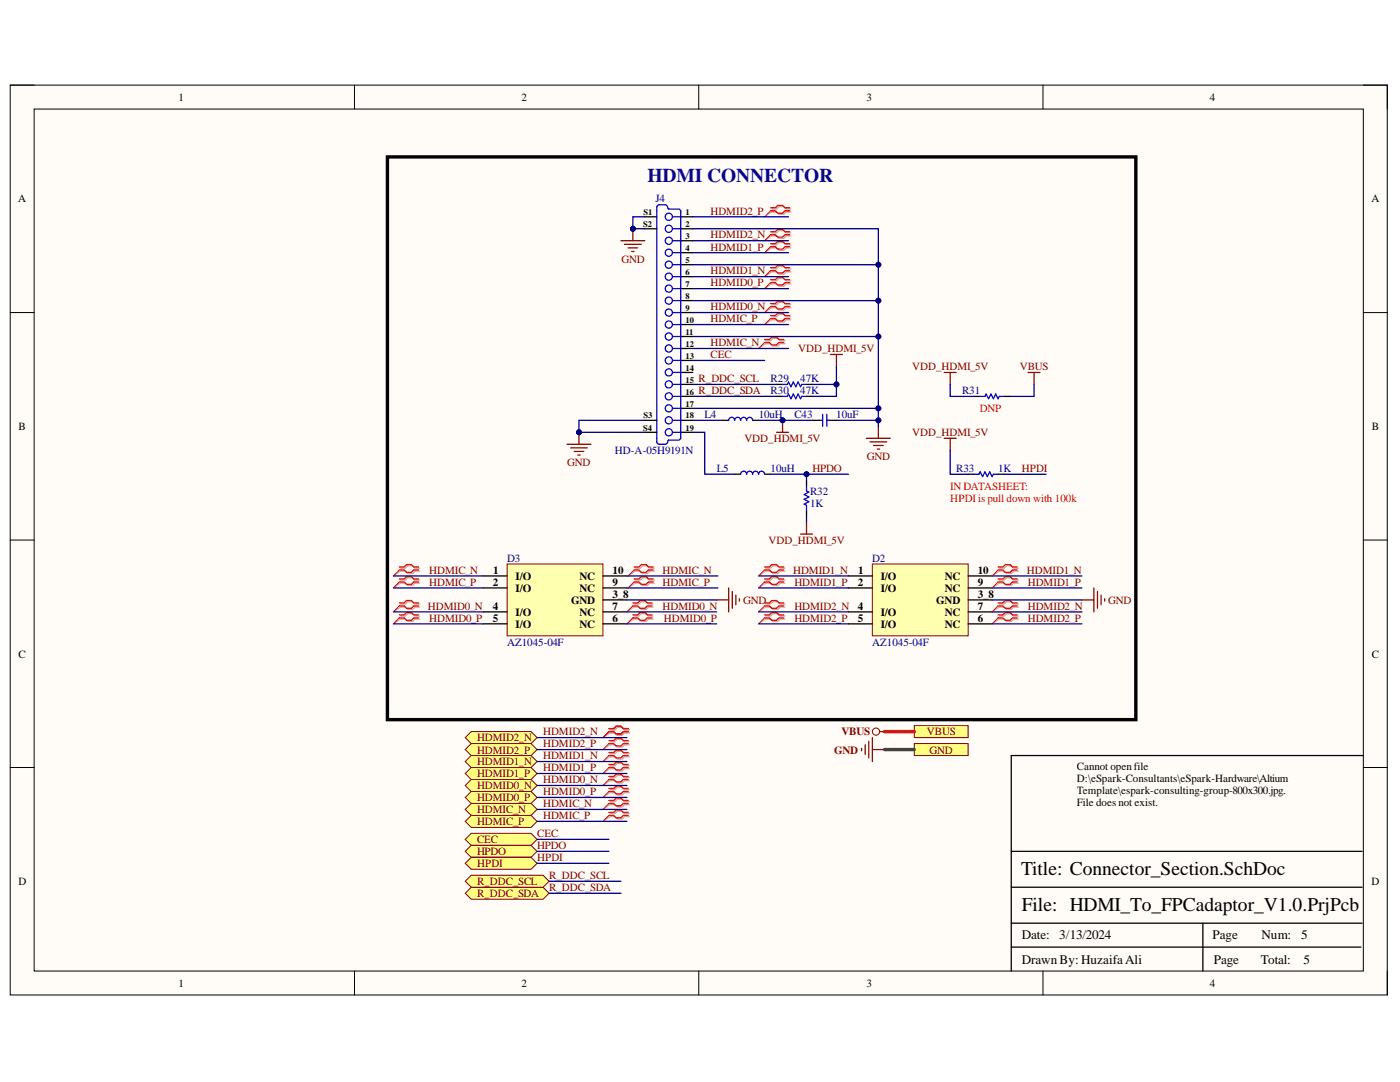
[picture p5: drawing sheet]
<svg xmlns="http://www.w3.org/2000/svg" width="279mm" height="216mm" viewBox="0 0 279 216" stroke-linecap="round" stroke-linejoin="round" font-family="sans-serif">
<defs><g id="words">
<text font-size="3.9" fill="#0b0b8e" x="129.2" y="36.3">HDMI CONNECTOR</text>
<g font-size="3.9">
<text x="203.8" y="174.5">Title: Connector_Section.SchDoc</text>
<text x="203.9" y="181.7">File: HDMI_To_FPCadaptor_V1.0.PrjPcb</text>
</g>
<g font-size="2.6">
<text x="203.9" y="187.5">Date:</text>
<text x="211.4" y="187.5">3/13/2024</text>
<text x="242" y="187.5">Page</text>
<text x="251.8" y="187.5">Num:</text>
<text x="259.7" y="187.5">5</text>
<text x="203.9" y="192.3">Drawn By: HuzaifaAli</text>
<text x="242.2" y="192.3">Page</text>
<text x="251.6" y="192.3">Total:</text>
<text x="260.2" y="192.3">5</text>
</g>
<g font-size="2.2">
<text x="35.6" y="20.1">1</text>
<text x="104.1" y="20.1">2</text>
<text x="172.9" y="20.1">3</text>
<text x="241.5" y="20.1">4</text>
<text x="3.6" y="40.4">A</text>
<text x="273.7" y="40.4">A</text>
<text x="3.7" y="85.8">B</text>
<text x="273.8" y="85.8">B</text>
<text x="98.3" y="116.9">2</text>
<text x="98.4" y="114.5">1</text>
<text x="102.9" y="115.7">I/O</text>
<text x="102.9" y="118.1">I/O</text>
<text x="115.7" y="118.1">NC</text>
<text x="115.7" y="115.7">NC</text>
<text x="122.3" y="119.3">3_8</text>
<text x="122.3" y="116.9">9</text>
<text x="122.3" y="114.5">10</text>
<text x="171.2" y="116.9">2</text>
<text x="171.3" y="114.5">1</text>
<text x="175.8" y="115.7">I/O</text>
<text x="175.8" y="118.1">I/O</text>
<text x="188.5" y="118.1">NC</text>
<text x="188.5" y="115.7">NC</text>
<text x="195.1" y="119.3">3_8</text>
<text x="195.1" y="116.9">9</text>
<text x="195.1" y="114.5">10</text>
<text x="98.3" y="121.6">4</text>
<text x="98.3" y="124.1">5</text>
<text x="102.9" y="122.9">I/O</text>
<text x="102.9" y="125.3">I/O</text>
<text x="114" y="120.4">GND</text>
<text x="115.7" y="125.3">NC</text>
<text x="115.7" y="122.9">NC</text>
<text x="122.3" y="124.1">6</text>
<text x="122.3" y="121.6">7</text>
<text x="171.2" y="121.6">4</text>
<text x="171.2" y="124.1">5</text>
<text x="175.8" y="122.9">I/O</text>
<text x="175.8" y="125.3">I/O</text>
<text x="186.9" y="120.4">GND</text>
<text x="188.5" y="125.3">NC</text>
<text x="188.5" y="122.9">NC</text>
<text x="195.1" y="124.1">6</text>
<text x="195.1" y="121.6">7</text>
<text x="3.7" y="131.3">C</text>
<text x="273.8" y="131.3">C</text>
<text x="214.9" y="153.7">Cannot openfile</text>
<text x="214.9" y="156">D:\eSpark-Consultants\eSpark-Hardware\Altium</text>
<text x="214.9" y="158.5">Template\espark-consulting-group-800x300.jpg.</text>
<text x="214.9" y="160.8">File does not exist.</text>
<text x="3.7" y="176.6">D</text>
<text x="273.7" y="176.6">D</text>
<text x="35.6" y="196.9">1</text>
<text x="104.1" y="196.9">2</text>
<text x="172.9" y="196.9">3</text>
<text x="241.5" y="196.9">4</text>
</g>
<g font-size="2.2" fill="#000080">
<text x="130.8" y="40.2">J4</text>
<text x="153.8" y="76.2">R29</text>
<text x="159.7" y="76.2">47K</text>
<text x="140.6" y="83.4">L4</text>
<text x="151.4" y="83.4">10uH</text>
<text x="153.8" y="78.7">R30</text>
<text x="158.5" y="83.4">C43</text>
<text x="159.7" y="78.7">47K</text>
<text x="166.9" y="83.4">10uF</text>
<text x="192" y="78.7">R31</text>
<text x="122.7" y="90.6">HD-A-05H9191N</text>
<text x="143.1" y="94.2">L5</text>
<text x="153.8" y="94.2">10uH</text>
<text x="190.8" y="94.2">R33</text>
<text x="199.2" y="94.2">1K</text>
<text x="161.7" y="98.7">R32</text>
<text x="161.7" y="101.1">1K</text>
<text x="101.2" y="112.1">D3</text>
<text x="174.1" y="112.1">D2</text>
<text x="101.2" y="128.8">AZ1045-04F</text>
<text x="174.1" y="128.8">AZ1045-04F</text>
</g>
<g font-size="2.2" fill="#800000">
<text x="141.8" y="42.8">HDMID2_P</text>
<text x="141.8" y="47.6">HDMID2_N</text>
<text x="124" y="52.4">GND</text>
<text x="141.8" y="50">HDMID1_P</text>
<text x="141.8" y="54.8">HDMID1_N</text>
<text x="141.8" y="57.1">HDMID0_P</text>
<text x="141.8" y="61.9">HDMID0_N</text>
<text x="141.8" y="64.3">HDMIC_P</text>
<text x="141.8" y="69.1">HDMIC_N</text>
<text x="141.8" y="71.5">CEC</text>
<text x="159.3" y="70.3">VDD_HDMI_5V</text>
<text x="139.4" y="76.2">R_DDC_SCL</text>
<text x="182" y="73.9">VDD_HDMI_5V</text>
<text x="203.5" y="73.9">VBUS</text>
<text x="139.4" y="78.7">R_DDC_SDA</text>
<text x="148.6" y="88.2">VDD_HDMI_5V</text>
<text x="182" y="87.1">VDD_HDMI_5V</text>
<text x="113.2" y="93">GND</text>
<text x="162.2" y="94.2">HPDO</text>
<text x="173" y="91.8">GND</text>
<text x="203.9" y="94.2">HPDI</text>
<text x="153.4" y="108.5">VDD_HDMI_5V</text>
<text x="85.6" y="114.5">HDMIC_N</text>
<text x="85.6" y="116.9">HDMIC_P</text>
<text x="132.2" y="114.5">HDMIC_N</text>
<text x="132.2" y="116.9">HDMIC_P</text>
<text x="158.3" y="114.5">HDMID1_N</text>
<text x="158.5" y="116.9">HDMID1_P</text>
<text x="204.9" y="114.5">HDMID1_N</text>
<text x="205.1" y="116.9">HDMID1_P</text>
<text x="85.4" y="121.6">HDMID0_N</text>
<text x="85.6" y="124.1">HDMID0_P</text>
<text x="132.2" y="121.6">HDMID0_N</text>
<text x="132.5" y="124.1">HDMID0_P</text>
<text x="148.3" y="120.4">GND</text>
<text x="158.5" y="124.1">HDMID2_P</text>
<text x="158.5" y="121.6">HDMID2_N</text>
<text x="205.1" y="124.1">HDMID2_P</text>
<text x="205.1" y="121.6">HDMID2_N</text>
<text x="221.2" y="120.4">GND</text>
<text x="95.2" y="147.9">HDMID2_N</text>
<text x="108.4" y="146.7">HDMID2_N</text>
<text x="108.4" y="149.1">HDMID2_P</text>
<text x="167.9" y="146.7">VBUS</text>
<text x="185" y="146.7">VBUS</text>
<text x="95.2" y="155.1">HDMID1_P</text>
<text x="95.2" y="152.7">HDMID1_N</text>
<text x="95.2" y="150.4">HDMID2_P</text>
<text x="108.4" y="153.9">HDMID1_P</text>
<text x="108.4" y="151.5">HDMID1_N</text>
<text x="166.5" y="150.4">GND</text>
<text x="185.5" y="150.4">GND</text>
<text x="95.2" y="159.9">HDMID0_P</text>
<text x="95.2" y="157.5">HDMID0_N</text>
<text x="108.4" y="156.3">HDMID0_N</text>
<text x="108.4" y="158.7">HDMID0_P</text>
<text x="108.4" y="161.1">HDMIC_N</text>
<text x="95.2" y="162.3">HDMIC_N</text>
<text x="95.2" y="164.6">HDMIC_P</text>
<text x="107.2" y="167">CEC</text>
<text x="108.4" y="163.5">HDMIC_P</text>
<text x="95.2" y="168.3">CEC</text>
<text x="95.2" y="170.6">HPDO</text>
<text x="95.2" y="173">HPDI</text>
<text x="107.2" y="169.5">HPDO</text>
<text x="107.2" y="171.8">HPDI</text>
<text x="95.2" y="179">R_DDC_SDA</text>
<text x="95.2" y="176.6">R_DDC_SCL</text>
<text x="109.6" y="175.4">R_DDC_SCL</text>
<text x="109.6" y="177.8">R_DDC_SDA</text>
</g>
<g font-size="2.2" fill="#f00">
<text x="195.6" y="82.2">DNP</text>
<text x="189.6" y="97.8">INDATASHEET:</text>
<text x="189.6" y="100.2">HPDI is pull down with 100k</text>
</g>
<g font-size="1.7">
<text x="128.3" y="45.3">S2</text>
<text x="128.4" y="42.9">S1</text>
<text x="136.8" y="45.3">2</text>
<text x="136.8" y="47.7">3</text>
<text x="136.8" y="42.9">1</text>
<text x="136.8" y="50.1">4</text>
<text x="136.8" y="52.5">5</text>
<text x="136.8" y="54.8">6</text>
<text x="136.8" y="57.2">7</text>
<text x="136.8" y="59.7">8</text>
<text x="136.8" y="62">9</text>
<text x="136.8" y="64.4">10</text>
<text x="136.8" y="66.8">11</text>
<text x="136.8" y="69.2">12</text>
<text x="136.8" y="71.6">13</text>
<text x="136.8" y="74">14</text>
<text x="136.8" y="76.4">15</text>
<text x="128.4" y="83.5">S3</text>
<text x="136.8" y="78.8">16</text>
<text x="136.8" y="81.1">17</text>
<text x="136.8" y="83.5">18</text>
<text x="128.3" y="86">S4</text>
<text x="136.8" y="86">19</text>
</g>
</g></defs>
<path d="M2 17h274.9v181.5h-274.9z" fill-rule="evenodd" fill="#fffcf8"/>
<path d="M2 17h274.9v181.5h-274.9z" fill="none" stroke="#000" stroke-width=".2"/>
<path d="M6.8 21.8h265.3v172h-265.3z" fill-rule="evenodd" fill="#fffcf8"/>
<g fill="none" stroke="#000" stroke-width=".2">
<path d="M2 17h4.8M70.7 17v4.8M139.4 17v4.8M208.2 17v4.8M272.1 17h4.8v4.8M6.8 21.8h265.3v172h-265.3zM2 62.4h4.8M272.1 62.4h4.8M2 107.8h4.8M272.1 107.8h4.8M2 153.1h4.8M272.1 153.1h4.8"/>
<path d="M70.7 193.8v4.7M139.5 193.8v4.7M208.2 193.8v4.7M276.9 193.8v4.7"/>
</g>
<path d="M272.1 150.8h-70.3v43M201.8 177h70M201.8 169.9h70M201.8 189h69.8M201.8 184.2h70M240.1 184.2v9.6" fill="none" stroke="#000" stroke-width=".25"/>
<path d="M172.9 87.5h4.8M173.6 88.2h3.4M174.3 88.9h2M175.1 89.6h.4M175.3 85.1v2.4" fill="none" stroke="#800000" stroke-width=".25"/>
<path d="M94 177h14.4l1.2 1.2-1.2 1.2h-14.4l-1.2-1.2z" fill-rule="evenodd" fill="#ffff80"/>
<path d="M94 177h14.4l1.2 1.2-1.2 1.2h-14.4l-1.2-1.2z" fill="none" stroke="#800000" stroke-width=".2"/>
<path d="M92.8 175.8l1.2-1.2h14.4l1.2 1.2-1.2 1.2h-14.4z" fill-rule="evenodd" fill="#ffff80"/>
<path d="M92.8 175.8l1.2-1.2h14.4l1.2 1.2-1.2 1.2h-14.4z" fill="none" stroke="#800000" stroke-width=".2"/>
<path d="M94 166.3h12l1.2 1.2-1.2 1.2h-12l-1.2-1.2z" fill-rule="evenodd" fill="#ffff80"/>
<path d="M94 166.3h12l1.2 1.2-1.2 1.2h-12l-1.2-1.2z" fill="none" stroke="#800000" stroke-width=".2"/>
<path d="M155 76.7h1.2M155 79.1h1.2M161 76.7h1.2M161 79.1h1.2" fill="none" stroke="#000" stroke-width=".25"/>
<path d="M156.2 76.7h.9l.3-.5 .4 1 .5-1 .5 1 .5-1 .5 1 .2-.5h1M156.2 79.1h.9l.3-.5 .4 1 .5-1 .5 1 .5-1 .5 1 .2-.5h1" fill="none" stroke="#00f" stroke-width=".25"/>
<path d="M123.9 48h4.8M124.6 48.8h3.4M125.4 49.5h1.9M126.1 50.2h.4M126.3 45.6v2.4M165.7 70.7h2.4M166.9 70.7v2.4" fill="none" stroke="#800000" stroke-width=".25"/>
<circle cx="126.3" cy="45.6" r=".48" fill="#000080"/>
<circle cx="126.3" cy="45.6" r=".48" fill="none" stroke="#000080" stroke-width=".2"/>
<path d="M113.2 88.6h4.7M113.9 89.4h3.3M114.6 90.1h1.9M115.3 90.8h.5M115.5 86.3v2.3" fill="none" stroke="#800000" stroke-width=".25"/>
<circle cx="115.6" cy="86.3" r=".48" fill="#000080"/>
<circle cx="115.6" cy="86.3" r=".48" fill="none" stroke="#000080" stroke-width=".2"/>
<path d="M155 86.3h2.4M156.2 83.9v2.4M143 119.7h2.4M145.4 117.3v4.8M146.1 118v3.4M146.9 118.7v2M147.6 119.5v.4M215.9 119.7h2.4M218.3 117.3v4.8M219 118v3.4M219.7 118.7v2M220.5 119.5v.4" fill="none" stroke="#800000" stroke-width=".25"/>
<path d="M77.3 31.3h149.4v112.3h-149.4z" fill="none" stroke="#000" stroke-width=".68"/>
<path d="M144.2 83.9h1.2M150.2 83.9h1.2M162.2 83.9h1.4M165.4 83.9h1.5" fill="none" stroke="#000" stroke-width=".25"/>
<path d="M145.4 83.9a.6 .6 0 0 1 .6-.6 .6 .6 0 0 1 .6 .6 .6 .6 0 0 1 .6-.6 .6 .6 0 0 1 .6 .6 .6 .6 0 0 1 .6-.6 .6 .6 0 0 1 .6 .6 .6 .6 0 0 1 .6-.6 .6 .6 0 0 1 .6 .6M163.6 83.9h.5M164.2 82.7v2.4M165 83.9h.5M165 82.7v2.4" fill="none" stroke="#00f" stroke-width=".25"/>
<circle cx="156.2" cy="83.9" r=".48" fill="#000080"/>
<circle cx="156.2" cy="83.9" r=".48" fill="none" stroke="#000080" stroke-width=".2"/>
<path d="M146.6 94.6h1.2M152.6 94.6h1.2" fill="none" stroke="#000" stroke-width=".25"/>
<path d="M147.8 94.6a.6 .6 0 0 1 .6-.6 .6 .6 0 0 1 .6 .6 .6 .6 0 0 1 .6-.6 .6 .6 0 0 1 .6 .6 .6 .6 0 0 1 .6-.6 .6 .6 0 0 1 .6 .6 .6 .6 0 0 1 .6-.6 .6 .6 0 0 1 .6 .6" fill="none" stroke="#00f" stroke-width=".25"/>
<path d="M92.8 169.9l1.2-1.2h12l1.2 1.2-1.2 1.2h-12z" fill-rule="evenodd" fill="#ffff80"/>
<path d="M92.8 169.9l1.2-1.2h12l1.2 1.2-1.2 1.2h-12z" fill="none" stroke="#800000" stroke-width=".2"/>
<path d="M92.8 172.3l1.2-1.2h12l1.2 1.2-1.2 1.2h-12z" fill-rule="evenodd" fill="#ffff80"/>
<path d="M92.8 172.3l1.2-1.2h12l1.2 1.2-1.2 1.2h-12z" fill="none" stroke="#800000" stroke-width=".2"/>
<path d="M194.4 79.1h1.2M200.4 79.1h1.2M193.2 94.6h1.2M199.2 94.6h1.2" fill="none" stroke="#000" stroke-width=".25"/>
<path d="M195.6 79.1h1l.2-.5 .5 1 .5-1 .4 1 .5-1 .5 1 .2-.5h1M194.4 94.6h1l.2-.5 .5 1 .5-1 .4 1 .5-1 .5 1 .2-.5h1" fill="none" stroke="#00f" stroke-width=".25"/>
<path d="M188.4 74.3h2.4M189.6 74.3v2.4M205.2 74.3h2.4M206.4 74.3v2.4M188.4 87.5h2.4M189.6 87.5v2.3" fill="none" stroke="#800000" stroke-width=".25"/>
<path d="M182.5 144.8h10.7v2.4h-10.7z" fill-rule="evenodd" fill="#ffff80"/>
<g fill="none" stroke="#800000" stroke-width=".2">
<path d="M182.5 144.8h10.7v2.4h-10.7z"/>
<circle cx="174.8" cy="146" r=".72"/>
</g>
<path d="M171.9 149.3v.5M172.7 148.6v1.9M173.4 147.9v3.3M174.1 147.2v4.8M174.1 149.6h2.4M175.5 146h1" fill="none" stroke="#800000" stroke-width=".25"/>
<path d="M182.5 148.4h10.7v2.4h-10.7z" fill-rule="evenodd" fill="#ffff80"/>
<path d="M182.5 148.4h10.7v2.4h-10.7z" fill="none" stroke="#800000" stroke-width=".2"/>
<path d="M174.1 112.5h19.1v14.4h-19.1z" fill-rule="evenodd" fill="#ffffb0"/>
<path d="M174.1 112.5h19.1v14.4h-19.1z" fill="none" stroke="#800000" stroke-width=".2"/>
<path d="M169.3 114.9h4.8M169.3 117.3h4.8M193.2 114.9h4.8M193.2 117.3h4.8M193.2 119.7h4.8M169.3 122.1h4.8M169.3 124.5h4.8M193.2 122.1h4.8M193.2 124.5h4.8" fill="none" stroke="#000" stroke-width=".25"/>
<path d="M101.2 112.5h19.1v14.4h-19.1z" fill-rule="evenodd" fill="#ffffb0"/>
<path d="M101.2 112.5h19.1v14.4h-19.1z" fill="none" stroke="#800000" stroke-width=".2"/>
<g fill="none" stroke="#000" stroke-width=".25">
<path d="M128.7 43.3h2.4M128.7 45.6h2.4M135.9 43.3h2.4M135.9 45.6h2.4M135.9 48h2.4M135.9 50.4h2.4M135.9 52.8h2.4M135.9 55.2h2.4M135.9 57.6h2.4M135.9 60h2.4M135.9 62.4h2.4M135.9 64.8h2.4"/>
<path d="M135.9 67.1h2.4M135.9 69.5h2.4M135.9 71.9h2.4M135.9 74.3h2.4M135.9 76.7h2.4M135.9 79.1h2.4M128.7 83.9h2.4M128.7 86.3h2.4M135.9 81.5h2.4M135.9 83.9h2.4M135.9 86.3h2.4M96.4 114.9h4.8"/>
<path d="M96.4 117.3h4.8M120.3 114.9h4.8M120.3 117.3h4.8M120.3 119.7h4.8M96.4 122.1h4.8M96.4 124.5h4.8M120.3 122.1h4.8M120.3 124.5h4.8"/>
</g>
<g fill="none" stroke="#00f" stroke-width=".25">
<path d="M133.4 41.7l-.1-.2a.55 .55 0 0 0-.5-.6h-1.5l-.2 .4v46.9l.2 .4h1.5a.7 .7 0 0 0 .5-.7l.1-.1M133.5 41.7h2M134.2 45.6h1.7M134.2 50.4h1.7M134.2 48h1.7M134.2 52.8h1.7M134.2 43.3h1.7M134.2 57.6h1.7M134.2 60h1.7M134.2 55.2h1.7M135.6 41.8l.3 .5M135.9 42.1v45.4"/>
<path d="M134.2 62.4h1.7M134.2 64.8h1.7M134.2 69.5h1.7M134.2 74.3h1.7M134.2 71.9h1.7M134.2 76.7h1.7M134.2 67.1h1.7M134.2 79.1h1.7M133.5 87.8h2M134.2 81.5h1.7M134.2 86.3h1.7M134.2 83.9h1.7"/>
<path d="M135.9 87.2l-.3 .6"/>
<circle cx="133.5" cy="52.8" r=".72"/>
<circle cx="133.5" cy="60" r=".72"/>
<circle cx="133.5" cy="50.4" r=".72"/>
<circle cx="133.5" cy="43.3" r=".72"/>
<circle cx="133.5" cy="55.2" r=".72"/>
<circle cx="133.5" cy="57.6" r=".72"/>
<circle cx="133.5" cy="45.6" r=".72"/>
<circle cx="133.5" cy="48" r=".72"/>
<circle cx="133.5" cy="62.4" r=".72"/>
<circle cx="133.5" cy="71.9" r=".72"/>
<circle cx="133.5" cy="64.8" r=".72"/>
<circle cx="133.5" cy="74.3" r=".72"/>
<circle cx="133.5" cy="79.1" r=".72"/>
<circle cx="133.5" cy="67.1" r=".72"/>
<circle cx="133.5" cy="69.5" r=".72"/>
<circle cx="133.5" cy="76.7" r=".72"/>
<circle cx="133.5" cy="83.9" r=".72"/>
<circle cx="133.5" cy="81.5" r=".72"/>
<circle cx="133.5" cy="86.3" r=".72"/>
</g>
<g fill="none" stroke="#d0a19e" stroke-width=".25">
<path d="M154 48.9h1l.5-.5h.9l.5 .5h.9M154 49.5h1l.5 .4h.9l.5-.4h.9M154 53.7h1l.5-.5h.9l.5 .5h.9M154 54.2h1l.5 .5h.9l.5-.5h.9M154 56h1l.5-.4h.9l.5 .4h.9M154 56.6h1l.5 .5h.9l.5-.5h.9M154 41.7h1l.5-.5h.9l.5 .5h.9M154 42.3h1l.5 .5h.9l.5-.5h.9M152.8 68h1l.5-.5h.9l.5 .5h1M152.8 68.6h1l.5 .5h.9l.5-.5h1M154 60.8h1l.5-.5h.9l.5 .5h.9M154 61.4h1l.5 .5h.9l.5-.5h.9"/>
<path d="M154 63.2h1l.5-.5h.9l.5 .5h.9M154 63.8h1l.5 .5h.9l.5-.5h.9"/>
</g>
<path d="M154 49.5l-1.4 .9M154 54.2l-1.4 1M154 56.6l-1.4 1M154 42.3l-1.4 1M152.8 68.6l-1.4 .9M154 61.4l-1.4 1M154 63.8l-1.4 1" fill="none" stroke="#d0a19e" stroke-width=".2"/>
<g fill="none" stroke="#f00" stroke-width=".25">
<path d="M153.8 48.6h.9l.5-.4h1l.5 .4h.9M153.8 49.2h.9l.5 .5h1l.5-.5h.9M153.8 53.4h.9l.5-.5h1l.5 .5h.9M153.8 54h.9l.5 .5h1l.5-.5h.9M153.8 55.8h.9l.5-.5h1l.5 .5h.9M153.8 56.4h.9l.5 .5h1l.5-.5h.9M153.8 41.5h.9l.5-.5h1l.5 .5h.9M153.8 42.1h.9l.5 .4h1l.5-.4h.9M152.6 67.7h.9l.5-.4h1l.5 .4h.9M152.6 68.3h.9l.5 .5h1l.5-.5h.9M153.8 60.6h.9l.5-.5h1l.5 .5h.9M153.8 61.2h.9l.5 .5h1l.5-.5h.9"/>
<path d="M153.8 63h.9l.5-.5h1l.5 .5h.9M153.8 63.6h.9l.5 .4h1l.5-.4h.9"/>
</g>
<path d="M153.8 49.2l-1.2 1.2M153.8 54l-1.2 1.2M153.8 56.4l-1.2 1.2M153.8 42.1l-1.2 1.2M152.6 68.3l-1.2 1.2M153.8 61.2l-1.2 1.2M153.8 63.6l-1.2 1.2" fill="none" stroke="#f00" stroke-width=".2"/>
<path d="M92.8 159.1l1.2-1.2h12l1.2 1.2-1.2 1.2h-12z" fill-rule="evenodd" fill="#ffff80"/>
<path d="M92.8 159.1l1.2-1.2h12l1.2 1.2-1.2 1.2h-12z" fill="none" stroke="#800000" stroke-width=".2"/>
<path d="M92.8 156.7l1.2-1.2h12l1.2 1.2-1.2 1.2h-12z" fill-rule="evenodd" fill="#ffff80"/>
<path d="M92.8 156.7l1.2-1.2h12l1.2 1.2-1.2 1.2h-12z" fill="none" stroke="#800000" stroke-width=".2"/>
<path d="M92.8 154.3l1.2-1.2h12l1.2 1.2-1.2 1.2h-12z" fill-rule="evenodd" fill="#ffff80"/>
<path d="M92.8 154.3l1.2-1.2h12l1.2 1.2-1.2 1.2h-12z" fill="none" stroke="#800000" stroke-width=".2"/>
<path d="M92.8 152l1.2-1.2h12l1.2 1.2-1.2 1.1h-12z" fill-rule="evenodd" fill="#ffff80"/>
<path d="M92.8 152l1.2-1.2h12l1.2 1.2-1.2 1.1h-12z" fill="none" stroke="#800000" stroke-width=".2"/>
<path d="M92.8 161.5l1.2-1.2h12l1.2 1.2-1.2 1.2h-12z" fill-rule="evenodd" fill="#ffff80"/>
<path d="M92.8 161.5l1.2-1.2h12l1.2 1.2-1.2 1.2h-12z" fill="none" stroke="#800000" stroke-width=".2"/>
<path d="M92.8 163.9l1.2-1.2h12l1.2 1.2-1.2 1.2h-12z" fill-rule="evenodd" fill="#ffff80"/>
<path d="M92.8 163.9l1.2-1.2h12l1.2 1.2-1.2 1.2h-12z" fill="none" stroke="#800000" stroke-width=".2"/>
<g fill="none" stroke="#d0a19e" stroke-width=".25">
<path d="M79.9 113.4h1l.5-.5h.9l.5 .5h1M79.9 114h1l.5 .4h.9l.5-.4h1M79.9 115.8h1l.5-.5h.9l.5 .5h1M79.9 116.4h1l.5 .4h.9l.5-.4h1M152.8 113.4h1l.5-.5h.9l.5 .5h1M152.8 114h1l.5 .4h.9l.5-.4h1M152.8 115.8h1l.5-.5h.9l.5 .5h1M152.8 116.4h1l.5 .4h.9l.5-.4h1M79.9 120.5h1l.5-.4h.9l.5 .4h1M79.9 121.1h1l.5 .5h.9l.5-.5h1M79.9 122.9h1l.5-.4h.9l.5 .4h1M79.9 123.5h1l.5 .5h.9l.5-.5h1"/>
<path d="M152.8 120.5h1l.5-.4h.9l.5 .4h1M152.8 121.1h1l.5 .5h.9l.5-.5h1M152.8 122.9h1l.5-.4h.9l.5 .4h1M152.8 123.5h1l.5 .5h.9l.5-.5h1M121.8 160h.9l.5-.5h1l.4 .5h1M121.8 155.2h.9l.5-.5h1l.4 .5h1M121.8 155.8h.9l.5 .5h1l.4-.5h1M121.8 157.6h.9l.5-.5h1l.4 .5h1M121.8 158.2h.9l.5 .4h1l.4-.4h1M121.8 150.4h.9l.5-.5h1l.4 .5h1M121.8 151h.9l.5 .5h1l.4-.5h1M121.8 152.8h.9l.5-.5h1l.4 .5h1"/>
<path d="M121.8 153.4h.9l.5 .5h1l.4-.5h1M121.8 160.6h.9l.5 .4h1l.4-.4h1M121.8 162.3h.9l.5-.4h1l.4 .4h1M121.8 162.9h.9l.5 .5h1l.4-.5h1"/>
</g>
<g fill="none" stroke="#d0a19e" stroke-width=".2">
<path d="M79.9 114l-1.4 .9M79.9 116.4l-1.4 .9M152.8 114l-1.4 .9M152.8 116.4l-1.4 .9M79.9 121.1l-1.4 1M79.9 123.5l-1.4 1M152.8 121.1l-1.4 1M152.8 123.5l-1.4 1M121.8 155.8l-1.5 .9M121.8 158.2l-1.5 .9M121.8 151l-1.5 1M121.8 153.4l-1.5 .9"/>
<path d="M121.8 160.6l-1.5 .9M121.8 162.9l-1.5 1"/>
</g>
<g fill="none" stroke="#f00" stroke-width=".25">
<path d="M79.7 113.1h1l.4-.4h1l.5 .4h.9M79.7 113.7h1l.4 .5h1l.5-.5h.9M79.7 115.5h1l.4-.5h1l.5 .5h.9M79.7 116.1h1l.4 .5h1l.5-.5h.9M152.6 113.1h.9l.5-.4h1l.5 .4h.9M152.6 113.7h.9l.5 .5h1l.5-.5h.9M152.6 115.5h.9l.5-.5h1l.5 .5h.9M152.6 116.1h.9l.5 .5h1l.5-.5h.9M79.7 120.3h1l.4-.5h1l.5 .5h.9M79.7 120.9h1l.4 .5h1l.5-.5h.9M79.7 122.7h1l.4-.5h1l.5 .5h.9M79.7 123.3h1l.4 .5h1l.5-.5h.9"/>
<path d="M152.6 120.3h.9l.5-.5h1l.5 .5h.9M152.6 120.9h.9l.5 .5h1l.5-.5h.9M152.6 122.7h.9l.5-.5h1l.5 .5h.9M152.6 123.3h.9l.5 .5h1l.5-.5h.9M121.5 159.7h1l.5-.5h.9l.5 .5h1M121.5 154.9h1l.5-.4h.9l.5 .4h1M121.5 155.5h1l.5 .5h.9l.5-.5h1M121.5 157.3h1l.5-.4h.9l.5 .4h1M121.5 157.9h1l.5 .5h.9l.5-.5h1M121.5 150.2h1l.5-.5h.9l.5 .5h1M121.5 150.8h1l.5 .4h.9l.5-.4h1M121.5 152.6h1l.5-.5h.9l.5 .5h1"/>
<path d="M121.5 153.1h1l.5 .5h.9l.5-.5h1M121.5 160.3h1l.5 .5h.9l.5-.5h1M121.5 162.1h1l.5-.5h.9l.5 .5h1M121.5 162.7h1l.5 .5h.9l.5-.5h1"/>
</g>
<g fill="none" stroke="#f00" stroke-width=".2">
<path d="M79.7 113.7l-1.2 1.2M79.7 116.1l-1.2 1.2M152.6 113.7l-1.2 1.2M152.6 116.1l-1.2 1.2M79.7 120.9l-1.2 1.2M79.7 123.3l-1.2 1.2M152.6 120.9l-1.2 1.2M152.6 123.3l-1.2 1.2M121.5 155.5l-1.2 1.2M121.5 157.9l-1.2 1.2M121.5 150.8l-1.2 1.2M121.5 153.1l-1.2 1.2"/>
<path d="M121.5 160.3l-1.2 1.2M121.5 162.7l-1.2 1.2"/>
</g>
<path d="M92.8 149.6l1.2-1.2h12l1.2 1.2-1.2 1.2h-12z" fill-rule="evenodd" fill="#ffff80"/>
<path d="M92.8 149.6l1.2-1.2h12l1.2 1.2-1.2 1.2h-12z" fill="none" stroke="#800000" stroke-width=".2"/>
<path d="M94 146h12l1.2 1.2-1.2 1.2h-12l-1.2-1.2z" fill-rule="evenodd" fill="#ffff80"/>
<path d="M94 146h12l1.2 1.2-1.2 1.2h-12l-1.2-1.2z" fill="none" stroke="#800000" stroke-width=".2"/>
<g fill="none" stroke="#d0a19e" stroke-width=".25">
<path d="M154 46.5h1l.5-.5h.9l.5 .5h.9M154 47.1h1l.5 .5h.9l.5-.5h.9M126.8 113.4h.9l.5-.5h1l.5 .5h.9M126.8 114h.9l.5 .4h1l.5-.4h.9M126.8 115.8h.9l.5-.5h1l.5 .5h.9M126.8 116.4h.9l.5 .4h1l.5-.4h.9M199.4 113.4h1l.5-.5h.9l.5 .5h1M199.4 114h1l.5 .4h.9l.5-.4h1M199.4 115.8h1l.5-.5h.9l.5 .5h1M199.4 116.4h1l.5 .4h.9l.5-.4h1M126.5 120.5h1l.5-.4h.9l.5 .4h1M126.5 121.1h1l.5 .5h.9l.5-.5h1"/>
<path d="M126.5 122.9h1l.5-.4h.9l.5 .4h1M126.5 123.5h1l.5 .5h.9l.5-.5h1M199.4 120.5h1l.5-.4h.9l.5 .4h1M199.4 121.1h1l.5 .5h.9l.5-.5h1M199.4 122.9h1l.5-.4h.9l.5 .4h1M199.4 123.5h1l.5 .5h.9l.5-.5h1M121.8 145.6h.9l.5-.5h1l.4 .5h1M121.8 146.2h.9l.5 .5h1l.4-.5h1M121.8 148h.9l.5-.5h1l.4 .5h1M121.8 148.6h.9l.5 .5h1l.4-.5h1"/>
</g>
<path d="M154 47.1l-1.4 .9M126.8 114l-1.4 .9M126.8 116.4l-1.4 .9M199.4 114l-1.4 .9M199.4 116.4l-1.4 .9M126.5 121.1l-1.4 1M126.5 123.5l-1.4 1M199.4 121.1l-1.4 1M199.4 123.5l-1.4 1M121.8 146.2l-1.5 1M121.8 148.6l-1.5 1" fill="none" stroke="#d0a19e" stroke-width=".2"/>
<g fill="none" stroke="#f00" stroke-width=".25">
<path d="M153.8 46.2h.9l.5-.4h1l.5 .4h.9M153.8 46.8h.9l.5 .5h1l.5-.5h.9M126.6 113.1h.9l.5-.4h.9l.5 .4h1M126.6 113.7h.9l.5 .5h.9l.5-.5h1M126.6 115.5h.9l.5-.5h.9l.5 .5h1M126.6 116.1h.9l.5 .5h.9l.5-.5h1M199.2 113.1h1l.4-.4h1l.5 .4h.9M199.2 113.7h1l.4 .5h1l.5-.5h.9M199.2 115.5h1l.4-.4h1l.5 .4h.9M199.2 116.1h1l.4 .5h1l.5-.5h.9M126.3 120.3h1l.4-.5h1l.5 .5h.9M126.3 120.9h1l.4 .5h1l.5-.5h.9"/>
<path d="M126.3 122.7h1l.4-.5h1l.5 .5h.9M126.3 123.3h1l.4 .5h1l.5-.5h.9M199.2 120.3h1l.4-.5h1l.5 .5h.9M199.2 120.9h1l.4 .5h1l.5-.5h.9M199.2 122.7h1l.4-.5h1l.5 .5h.9M199.2 123.3h1l.4 .5h1l.5-.5h.9M121.5 145.4h1l.5-.5h.9l.5 .5h1M121.5 146h1l.5 .5h.9l.5-.5h1M121.5 147.8h1l.5-.5h.9l.5 .5h1M121.5 148.4h1l.5 .4h.9l.5-.4h1"/>
</g>
<path d="M153.8 46.8l-1.2 1.2M126.6 113.7l-1.2 1.2M126.6 116.1l-1.2 1.2M199.2 113.7l-1.2 1.2M199.2 116.1l-1.2 1.2M126.3 120.9l-1.2 1.2M126.3 123.3l-1.2 1.2M199.2 120.9l-1.2 1.2M199.2 123.3l-1.2 1.2M121.5 146l-1.2 1.2M121.5 148.4l-1.2 1.2" fill="none" stroke="#f00" stroke-width=".2"/>
<path d="M161 95.8v1.2M161 101.8v1.2" fill="none" stroke="#000" stroke-width=".25"/>
<path d="M161 97v1l.4 .2-.9 .5 .9 .5-.9 .4 .9 .5-.9 .5 .5 .2v1" fill="none" stroke="#00f" stroke-width=".25"/>
<path d="M159.8 106.6h2.4M161 104.2v2.4" fill="none" stroke="#800000" stroke-width=".25"/>
<path d="M126.3 45.6h2.4M138.3 43.3h19.1M138.3 50.4h19.1M138.3 55.2h19.1M138.3 57.6h19.1M138.3 62.4h19.1M138.3 64.8h19.1M138.3 71.9h14.3M138.3 76.7h16.7M138.3 79.1h16.7" fill="none" stroke="#000080" stroke-width=".25"/>
<circle cx="126.3" cy="45.6" r=".48" fill="#000080"/>
<circle cx="126.3" cy="45.6" r=".48" fill="none" stroke="#000080" stroke-width=".2"/>
<path d="M128.7 43.3h-2.4v2.3" fill="none" stroke="#000080" stroke-width=".25"/>
<circle cx="126.3" cy="45.6" r=".48" fill="#000080"/>
<circle cx="126.3" cy="45.6" r=".48" fill="none" stroke="#000080" stroke-width=".2"/>
<path d="M115.5 86.3h13.2" fill="none" stroke="#000080" stroke-width=".25"/>
<circle cx="115.6" cy="86.3" r=".48" fill="#000080"/>
<circle cx="115.6" cy="86.3" r=".48" fill="none" stroke="#000080" stroke-width=".2"/>
<path d="M138.3 83.9h5.9M151.4 83.9h10.8M125.1 119.7h17.9M198 119.7h17.9" fill="none" stroke="#000080" stroke-width=".25"/>
<circle cx="156.2" cy="83.9" r=".48" fill="#000080"/>
<circle cx="156.2" cy="83.9" r=".48" fill="none" stroke="#000080" stroke-width=".2"/>
<path d="M166.9 83.9h8.4" fill="none" stroke="#000080" stroke-width=".25"/>
<circle cx="175.3" cy="83.9" r=".48" fill="#000080"/>
<circle cx="175.3" cy="83.9" r=".48" fill="none" stroke="#000080" stroke-width=".2"/>
<path d="M128.7 83.9h-13.2v2.4" fill="none" stroke="#000080" stroke-width=".25"/>
<circle cx="115.6" cy="86.3" r=".48" fill="#000080"/>
<circle cx="115.6" cy="86.3" r=".48" fill="none" stroke="#000080" stroke-width=".2"/>
<path d="M138.3 45.6h37v7.2M189.6 76.7v2.4h4.8M206.4 76.7v2.4h-4.8M138.3 86.3h2.3v8.3h6M189.6 89.8v4.8h3.6M200.4 94.6h8.4M107.2 167.5h14.3M107.2 169.9h14.3M107.2 172.3h14.3M109.6 175.8h14.3M109.6 178.2h14.3" fill="none" stroke="#000080" stroke-width=".25"/>
<path d="M176.5 146h6" fill="none" stroke="#f00" stroke-width=".68"/>
<path d="M176.5 149.6h6" fill="none" stroke="#38761d" stroke-width=".68"/>
<circle cx="175.3" cy="52.8" r=".48" fill="#000080"/>
<circle cx="175.3" cy="52.8" r=".48" fill="none" stroke="#000080" stroke-width=".2"/>
<path d="M138.3 81.5h37v3.6" fill="none" stroke="#000080" stroke-width=".25"/>
<circle cx="175.3" cy="83.9" r=".48" fill="#000080"/>
<circle cx="175.3" cy="83.9" r=".48" fill="none" stroke="#000080" stroke-width=".2"/>
<circle cx="175.3" cy="81.5" r=".48" fill="#000080"/>
<circle cx="175.3" cy="81.5" r=".48" fill="none" stroke="#000080" stroke-width=".2"/>
<path d="M138.3 67.1h37v14.4" fill="none" stroke="#000080" stroke-width=".25"/>
<circle cx="175.3" cy="81.5" r=".48" fill="#000080"/>
<circle cx="175.3" cy="81.5" r=".48" fill="none" stroke="#000080" stroke-width=".2"/>
<circle cx="175.3" cy="67.1" r=".48" fill="#000080"/>
<circle cx="175.3" cy="67.1" r=".48" fill="none" stroke="#000080" stroke-width=".2"/>
<path d="M138.3 60h37v7.1" fill="none" stroke="#000080" stroke-width=".25"/>
<circle cx="175.3" cy="67.1" r=".48" fill="#000080"/>
<circle cx="175.3" cy="67.1" r=".48" fill="none" stroke="#000080" stroke-width=".2"/>
<circle cx="175.3" cy="60" r=".48" fill="#000080"/>
<circle cx="175.3" cy="60" r=".48" fill="none" stroke="#000080" stroke-width=".2"/>
<path d="M138.3 52.8h37v7.2" fill="none" stroke="#000080" stroke-width=".25"/>
<circle cx="175.3" cy="60" r=".48" fill="#000080"/>
<circle cx="175.3" cy="60" r=".48" fill="none" stroke="#000080" stroke-width=".2"/>
<circle cx="175.3" cy="52.8" r=".48" fill="#000080"/>
<circle cx="175.3" cy="52.8" r=".48" fill="none" stroke="#000080" stroke-width=".2"/>
<g fill="none" stroke="#000080" stroke-width=".25">
<path d="M138.3 48h19.1M138.3 69.5h19.1M153.8 94.6h15.5M78.5 117.3h17.9M78.5 114.9h17.9M151.4 117.3h17.9M151.4 114.9h17.9M78.5 124.5h17.9M78.5 122.1h17.9M151.4 124.5h17.9M151.4 122.1h17.9M107.2 159.1h17.9"/>
<path d="M107.2 154.3h17.9M107.2 152h17.9M107.2 156.7h17.9M107.2 147.2h17.9M107.2 149.6h17.9M107.2 163.9h17.9M107.2 161.5h17.9"/>
</g>
<circle cx="161" cy="94.6" r=".48" fill="#000080"/>
<circle cx="161" cy="94.6" r=".48" fill="none" stroke="#000080" stroke-width=".2"/>
<path d="M161 94.6v1.2" fill="none" stroke="#000080" stroke-width=".25"/>
<circle cx="161" cy="94.6" r=".48" fill="#000080"/>
<circle cx="161" cy="94.6" r=".48" fill="none" stroke="#000080" stroke-width=".2"/>
<path d="M162.2 76.7h4.7v2.4h-4.7M125.1 117.3h18.2M125.1 114.9h18.2M198 117.3h17.9M198 114.9h17.9M125.1 124.5h17.9M125.1 122.1h17.9M198 124.5h17.9M198 122.1h17.9" fill="none" stroke="#000080" stroke-width=".25"/>
<circle cx="166.9" cy="76.7" r=".48" fill="#000080"/>
<circle cx="166.9" cy="76.7" r=".48" fill="none" stroke="#000080" stroke-width=".2"/>
<path d="M166.9 73.1v3.6" fill="none" stroke="#000080" stroke-width=".25"/>
<circle cx="166.9" cy="76.7" r=".48" fill="#000080"/>
<circle cx="166.9" cy="76.7" r=".48" fill="none" stroke="#000080" stroke-width=".2"/>
<path d="M161 103v1.2" fill="none" stroke="#000080" stroke-width=".25"/>
<use href="#words"/>
</svg>
